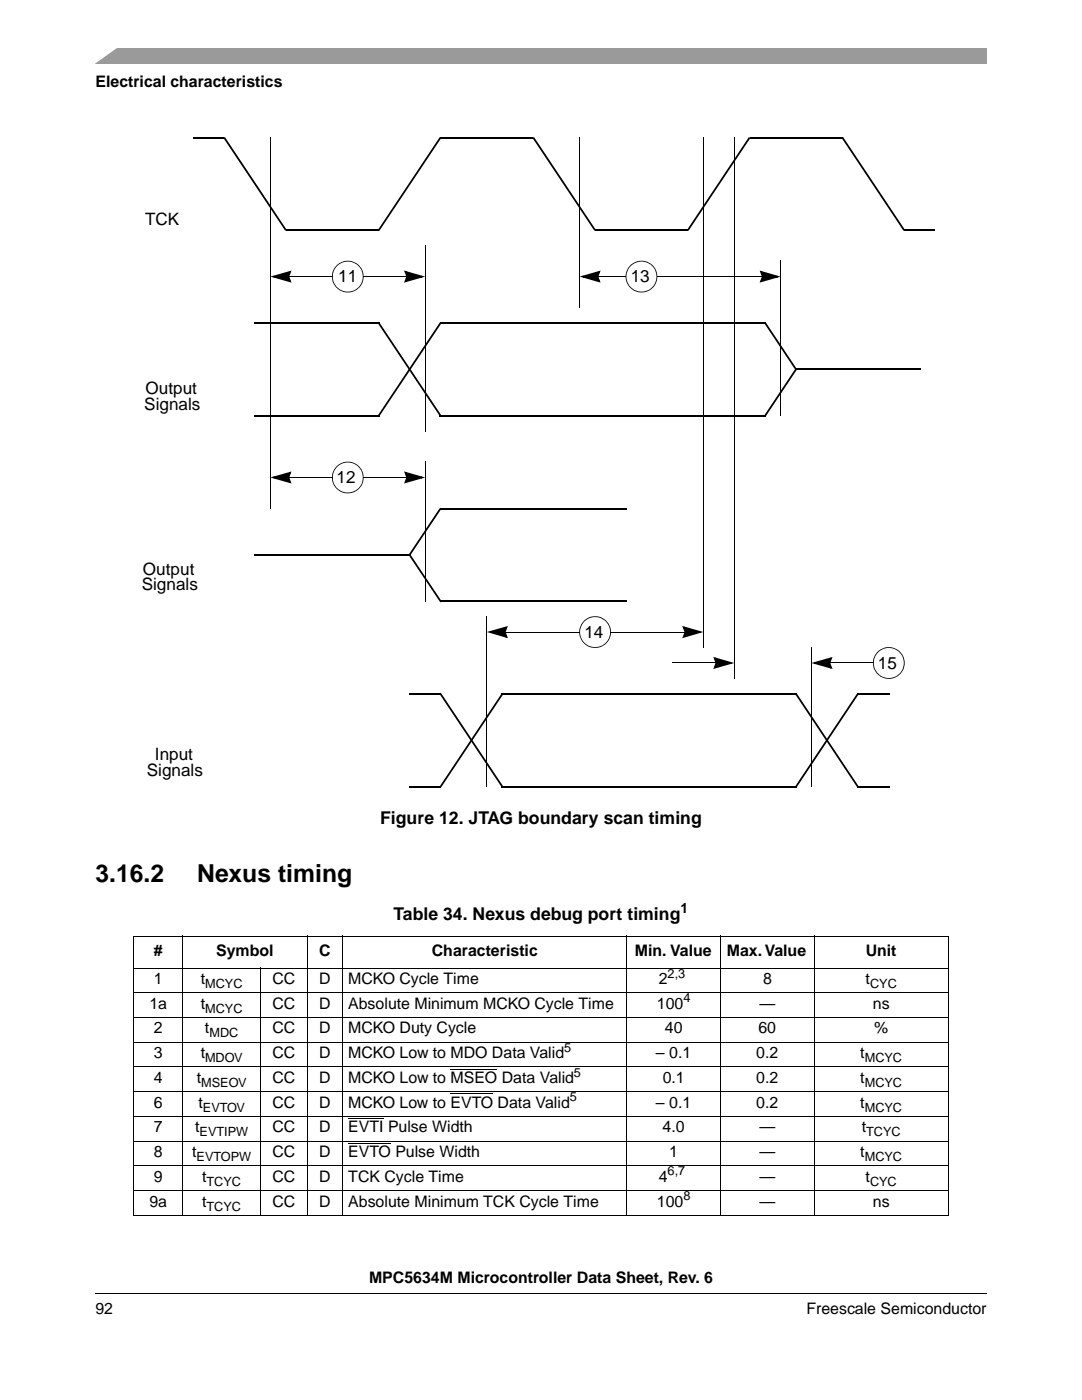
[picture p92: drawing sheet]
<svg xmlns="http://www.w3.org/2000/svg" width="216mm" height="279mm" viewBox="0 0 216 279" stroke-linecap="round" stroke-linejoin="round" font-family="sans-serif">
<defs><g id="words">
<g font-size="4.9">
<text x="19" y="176">3.16.2</text>
<text x="39.4" y="176">Nexus timing</text>
</g>
<g font-size="3.5">
<text x="75.8" y="164.5">Figure 12. JTAG boundary scan timing</text>
<text x="78.5" y="183.5">Table 34. Nexus debug port timing</text>
</g>
<g font-size="3.4">
<text x="29" y="44.9">TCK</text>
<text x="67.5" y="56.3">11</text>
<text x="125.9" y="56.3">13</text>
<text x="28.8" y="81.8">Signals</text>
<text x="29" y="78.7">Output</text>
<text x="67.2" y="96.4">12</text>
<text x="28.3" y="117.8">Signals</text>
<text x="28.5" y="114.7">Output</text>
<text x="116.6" y="127.3">14</text>
<text x="175.2" y="133.5">15</text>
<text x="29.3" y="154.9">Signals</text>
<text x="30.9" y="151.7">Input</text>
</g>
<g font-size="3.2">
<text x="19.1" y="17.4">Electrical characteristics</text>
<text x="30.7" y="190.7">#</text>
<text x="43.1" y="190.7">Symbol</text>
<text x="63.7" y="190.7">C</text>
<text x="86.2" y="190.7">Characteristic</text>
<text x="126.7" y="190.7">Min. Value</text>
<text x="145" y="190.7">Max. Value</text>
<text x="172.7" y="190.7">Unit</text>
<text x="30.7" y="196.4">1</text>
<text x="40" y="196.4">t</text>
<text x="54.4" y="196.4">CC</text>
<text x="63.7" y="196.4">D</text>
<text x="69.5" y="196.4">MCKO Cycle Time</text>
<text x="131.5" y="196.4">2</text>
<text x="152.3" y="196.4">8</text>
<text x="172.7" y="196.4">t</text>
<text x="29.8" y="201.3">1a</text>
<text x="40" y="201.3">t</text>
<text x="54.4" y="201.3">CC</text>
<text x="63.7" y="201.3">D</text>
<text x="69.5" y="201.3">Absolute Minimum MCKO Cycle Time</text>
<text x="131.1" y="201.3">100</text>
<text x="151.6" y="201.3">—</text>
<text x="174.2" y="201.3">ns</text>
<text x="30.7" y="206.2">2</text>
<text x="40.9" y="206.2">t</text>
<text x="54.4" y="206.2">CC</text>
<text x="63.7" y="206.2">D</text>
<text x="69.5" y="206.2">MCKO Duty Cycle</text>
<text x="132.7" y="206.2">40</text>
<text x="151.3" y="206.2">60</text>
<text x="174.4" y="206.2">%</text>
<text x="30.7" y="211.2">3</text>
<text x="40" y="211.2">t</text>
<text x="54.4" y="211.2">CC</text>
<text x="63.7" y="211.2">D</text>
<text x="69.5" y="211.2">MCKO Low to MDO Data Valid</text>
<text x="130.9" y="211.2">– 0.1</text>
<text x="150.9" y="211.2">0.2</text>
<text x="171.7" y="211.2">t</text>
<text x="30.7" y="216.1">4</text>
<text x="30.7" y="221">6</text>
<text x="39.3" y="216.1">t</text>
<text x="39.6" y="221">t</text>
<text x="54.4" y="221">CC</text>
<text x="54.4" y="216.1">CC</text>
<text x="63.7" y="221">D</text>
<text x="63.7" y="216.1">D</text>
<text x="69.5" y="221">MCKO Low to EVTO Data Valid</text>
<text x="69.5" y="216.1">MCKO Low to MSEO Data Valid</text>
<text x="130.9" y="221">– 0.1</text>
<text x="132.2" y="216.1">0.1</text>
<text x="150.9" y="221">0.2</text>
<text x="150.9" y="216.1">0.2</text>
<text x="171.7" y="221">t</text>
<text x="171.7" y="216.1">t</text>
<text x="30.7" y="226">7</text>
<text x="38.9" y="226">t</text>
<text x="54.4" y="226">CC</text>
<text x="63.7" y="226">D</text>
<text x="69.5" y="226">EVTI Pulse Width</text>
<text x="132.2" y="226">4.0</text>
<text x="151.5" y="226">—</text>
<text x="171.9" y="226">t</text>
<text x="30.7" y="230.9">8</text>
<text x="38.4" y="230.9">t</text>
<text x="54.4" y="230.9">CC</text>
<text x="63.7" y="230.9">D</text>
<text x="69.5" y="230.9">EVTO Pulse Width</text>
<text x="133.5" y="230.9">1</text>
<text x="151.5" y="230.9">—</text>
<text x="171.7" y="230.9">t</text>
<text x="30.7" y="235.9">9</text>
<text x="40.3" y="235.9">t</text>
<text x="54.4" y="235.9">CC</text>
<text x="63.7" y="235.9">D</text>
<text x="69.5" y="235.9">TCK Cycle Time</text>
<text x="131.5" y="235.9">4</text>
<text x="151.6" y="235.9">—</text>
<text x="172.7" y="235.9">t</text>
<text x="29.8" y="240.8">9a</text>
<text x="40.3" y="240.8">t</text>
<text x="54.4" y="240.8">CC</text>
<text x="63.7" y="240.8">D</text>
<text x="69.5" y="240.8">Absolute Minimum TCK Cycle Time</text>
<text x="131.1" y="240.8">100</text>
<text x="151.6" y="240.8">—</text>
<text x="174.2" y="240.8">ns</text>
<text x="73.6" y="256.1">MPC5634M Microcontroller Data Sheet, Rev. 6</text>
<text x="19" y="262.3">92</text>
<text x="160.9" y="262.3">Freescale Semiconductor</text>
</g>
<text font-size="2.8" x="135.8" y="182.1">1</text>
<g font-size="2.5">
<text x="40.9" y="197.1">MCYC</text>
<text x="133.2" y="195.1">2,3</text>
<text x="173.6" y="197.1">CYC</text>
<text x="40.9" y="202.1">MCYC</text>
<text x="136.4" y="200">4</text>
<text x="41.8" y="207">MDC</text>
<text x="112.6" y="209.9">5</text>
<text x="40.9" y="212">MDOV</text>
<text x="114.5" y="214.8">5</text>
<text x="172.6" y="212">MCYC</text>
<text x="40.2" y="216.9">MSEOV</text>
<text x="40.5" y="221.8">EVTOV</text>
<text x="113.7" y="219.8">5</text>
<text x="172.6" y="216.9">MCYC</text>
<text x="172.6" y="221.8">MCYC</text>
<text x="39.8" y="226.8">EVTIPW</text>
<text x="172.8" y="226.8">TCYC</text>
<text x="39.2" y="231.7">EVTOPW</text>
<text x="172.6" y="231.7">MCYC</text>
<text x="41.2" y="236.7">TCYC</text>
<text x="133.2" y="234.6">6,7</text>
<text x="136.4" y="239.5">8</text>
<text x="173.6" y="236.7">CYC</text>
<text x="41.2" y="241.6">TCYC</text>
</g>
</g></defs>
<path d="M19 258.1v.1z" fill="#000"/>
<path d="M19 258.1h177.8" fill="none" stroke="#000" stroke-width=".2"/>
<path d="M19 9.5h177.8v3.2h-177.8z" fill="#9a9a9a"/>
<path d="M17.1 9.2h6.8l-5.3 3.8h-1.5z" fill="#fff"/>
<g fill="none" stroke="#000" stroke-width=".2">
<path d="M54 27.4v74.2M115.7 27.4v34M140.3 27.4v101.9M146.5 27.4v108.1M58 55.2h8.3M72.5 55.2h8.3M84.8 48.9v37.1M119.7 55.2h5.2M131.1 55.2h20.6M155.8 52.1v30.9M58 95.3h8.3M72.5 95.3h8.3"/>
<path d="M84.8 92.1v27.9M97.2 123v34M101.2 126.1h14.5M121.8 126.1h14.5M134.2 132.3h8.2M161.9 129.1v27.9M166 132.3h8.3M26.6 186.8h162.7M26.6 193.2h162.7M26.6 198.1h162.7M26.7 186.9v55.6M36.4 186.8v55.9"/>
<path d="M52 193.1v49.6M61.3 186.8v55.9M68.4 186.8v55.9M125.1 186.8v55.9M143.8 186.8v55.9M162.5 186.8v55.9M189.2 186.9v55.6M26.6 203.1h162.7M26.6 208h162.7M26.6 212.9h162.7M26.6 217.9h162.7M89.9 213.4h9.4"/>
<path d="M89.9 218.3h8.5M26.6 222.8h162.7M26.6 227.8h162.7M26.6 232.7h162.7M26.6 237.6h162.7M69.5 223.3h7M69.5 228.2h8.5M26.6 242.6h162.7"/>
</g>
<g fill="none" stroke="#000" stroke-width=".36">
<path d="M38.5 27.4h6.2M87.9 27.4h18.5M149.6 27.4h18.5M57.1 46h18.5M118.7 46h18.5M180.4 46h6.2M50.9 64.5h24.8M87.9 64.5h64.9M158.8 73.7h24.9M50.7 83h24.9M87.7 83h65M50.9 110.7h31"/>
<path d="M87.9 101.5h37.2M87.9 120h37.2M81.7 138.5h6.4M100.2 138.5h58.8M171.2 138.5h6.3M81.6 157h6.3M100.1 157h58.7M171.2 157h6.3"/>
</g>
<g fill="#000">
<path d="M44.6 27.5l.3-.2 12.3 18.6-.3 .2zM53.9 27.3l.2 .1zM106.3 27.5l.3-.2 12.3 18.6-.3 .2zM115.6 27.3l.1 .1zM140.3 27.3l.1 .1zM146.4 27.3l.2 .1zM167.9 27.5l.3-.2 12.4 18.6-.3 .2zM57.5 55.1h.5v.2h-.5zM54 55.2l4.2-1.2-.3 .4-3.2 1-.2-.4 3.4 1-.1 .3-.4-1 .3-.2 .5 1.3zM57.7 54.2l.3 .1-.3 1h-.3zM67.1 53l1.4-.8 .9-.2v.2l-.9 .1-.8 .4-.6 .6-.5 .7-.2 .9 .1 .9 .6 1.3 .6 .6 1.1 .4h1.2l.8-.3 .1 .2a3.2 3.2 0 0 1-3.3-.2 3 3 0 0 1-1.3-3.2l.3-.9zM69.4 52a3.2 3.2 0 0 1 2.8 4.7l-.6 .7-.7 .6-.1-.2 .7-.5 .7-.9 .2-1.2-.1-.9-.2-.5-.8-.9-1-.6-.9-.1z"/>
<path d="M87.8 27.3l.3 .2-12.4 18.6-.3-.2zM80.8 55.1h.5v.2h-.5zM81.1 55.1l.3 .1-.3 1-.3-.1zM80.6 54l4.2 1.2-4.2 1.2 .3-.4 3.2-1 .1 .4-3.3-1 .1-.3 .4 1-.3 .2zM119.2 55.1h.5v.2h-.5zM115.7 55.2l4.1-1.2-.2 .4-3.2 1-.2-.4 3.4 1-.1 .3-.5-1 .4-.2 .4 1.3zM119.4 54.2l.3 .1-.3 1h-.4zM126 52.7l1.1-.5 .9-.2v.2l-.9 .1-1 .6-.7 .9-.4 1.4 .1 .9 .4 .8 .8 .8 1.1 .4h1.2l.8-.3 .1 .2a3.2 3.2 0 0 1-4.1-1 3.2 3.2 0 0 1 .6-4.3zM128 52l1.2 .3 1.3 .9a3.2 3.2 0 0 1-1 4.8l-.1-.2 .9-.7 .5-.7 .2-.9-.1-.9-.4-1.1-.6-.6-1-.6-.9-.1zM149.4 27.3l.3 .2-12.3 18.6-.3-.2zM151.7 55.1h.5v.2h-.5zM152 55.1l.4 .1-.4 1-.3-.1z"/>
<path d="M151.6 54l4.2 1.2-4.2 1.2 .2-.4 3.3-1 .1 .4-3.4-1 .1-.3 .5 1-.4 .2zM155.7 52l.2 .1zM50.7 64.3h.2v.3h-.2zM75.3 64.4l.3-.2 .1 .2-.3 .2zM75.4 64.6l.3-.2 12.4 18.5-.3 .2zM87.7 64.3h.2v.3h-.2zM152.4 64.4l.3-.2 .1 .2-.3 .2zM152.5 64.6l.3-.2 6.2 9.2-.3 .2zM158.7 73.5h.1v.4h-.1zM158.8 73.5l.3 .2-.1 .1-.3-.2zM158.7 73.6l.3 .2-6.2 9.3-.3-.2zM158.7 73.8l.3-.2 .1 .2-.3 .2z"/>
<path d="M57.5 95.2h.5v.2h-.5zM54 95.3l4.2-1.2-.3 .4-3.2 1-.2-.4 3.4 1-.1 .3-.4-1 .3-.2 .5 1.3zM57.7 94.3l.3 .1-.3 1h-.3zM67.2 93a3.4 3.4 0 0 1 2.2-.9v.2l-.9 .1-.8 .4-.8 .8-.4 1.1v1.5l.8 1.2 .9 .7 1.2 .2 1.4-.4 .1 .2a3.2 3.2 0 0 1-4-.9 3.2 3.2 0 0 1 .3-4.2zM69.4 92.1h.3a3.2 3.2 0 0 1 2.3 1.4 3.1 3.1 0 0 1-1.1 4.6l-.1-.2 .9-.7 .6-1 .1-.9-.1-.9-.4-.8-.8-.8-.8-.4-.9-.1zM87.8 64.4l.3 .2-12.4 18.5-.3-.2zM75.6 82.8h.1v.3h-.1zM80.8 95.2h.5v.2h-.5zM81.1 95.2l.3 .1-.3 1-.3-.1zM80.6 94.1l4.2 1.2-4.2 1.2 .3-.4 3.2-1 .1 .4-3.3-1 .1-.3 .4 1-.3 .2zM84.7 86l.2 .1zM87.8 83.1l.3-.2v.1l-.3 .2z"/>
<path d="M152.7 82.8h.1v.3h-.1zM152.5 82.9l.3 .2-.1 .1-.3-.2zM50.7 110.6h.2v.3h-.2zM87.8 101.4l.3 .2-6.2 9.2-.3-.2zM81.5 110.7l.3-.2 .1 .1-.3 .2zM81.6 110.8l.3-.2 6.2 9.3-.3 .2zM87.7 101.3h.2v.4h-.2zM87.8 120.1l.3-.2v.1l-.3 .2zM81.6 138.3h.1v.4h-.1zM84.7 120l.2 .1zM87.7 119.8h.2v.4h-.2zM87.7 138.4l.3-.2 .1 .2-.3 .2z"/>
<path d="M87.8 138.6l.3-.2 12.3 18.5-.3 .2zM100.1 138.3h.1v.4h-.1zM100.7 126h.5v.2h-.5zM97.1 126.1l4.2-1.2-.2 .5-3.3 .9-.1-.3 3.4 .9-.1 .4-.5-1.1 .4-.1 .4 1.3zM100.9 125.1l.3 .2-.3 .9h-.4zM116.5 123.9a3 3 0 0 1 2.2-.9l.1 .1-1.5 .4-1.1 1-.4 1v1.3l.4 1 1.1 1 1.5 .3 1.4-.3v.1l-.5 .3a3.2 3.2 0 0 1-4.1-3l.1-1zM118.7 123h.1a3.1 3.1 0 0 1 2.6 1.4 3.1 3.1 0 0 1 0 3.5l-1.2 1v-.1l.7-.5 .7-1.3 .1-1.1-.3-1.2-.7-.9-1.1-.5-.9-.2zM136.3 126h.5v.2h-.5zM136.6 126.1h.4l-.4 1-.3-.1zM136.1 124.9l4.2 1.2-4.2 1.3 .3-.5 3.3-.9 .1 .3-3.4-.9 .1-.4 .4 1.1-.3 .1zM142.4 132.2h.6v.2h-.6zM142.8 132.2l.4 .1-.4 1-.3-.1z"/>
<path d="M142.3 131.1l4.2 1.2-4.2 1.2 .3-.4 3.2-1 .1 .4-3.3-.9 .1-.4 .4 1-.3 .2zM158.6 138.4l.3-.2 .1 .2-.3 .2zM158.7 138.6l.3-.2 12.3 18.5-.3 .2zM165.5 132.2h.5v.2h-.5zM161.9 132.3l4.2-1.2-.2 .5-3.3 .9-.1-.4 3.4 1-.1 .3-.5-1 .4-.2 .4 1.3zM165.7 131.3l.3 .1-.3 1h-.4zM171 138.3h.2v.4h-.2zM171.1 138.2l.3 .2-.1 .2-.3-.2zM171 138.4l.3 .2-12.3 18.5-.3-.2zM175.3 129.9l1.1-.6 1-.2v.2l-1 .2-.7 .3-.7 .6-.4 .7-.2 .9v.9l.6 1.3 .7 .6 .8 .4 .9 .1 1.4-.3 .1 .1a3.2 3.2 0 0 1-4-.8 3 3 0 0 1-.7-2.6l.4-.9zM177.4 129.1a3.2 3.2 0 0 1 3 2.3 3.2 3.2 0 0 1-1.5 3.7l-.1-.1 .7-.6 .6-.9 .2-.9-.1-1.2-.2-.5-.7-.9-1.1-.5-.8-.2zM100.1 138.4l.3 .2-12.3 18.5-.3-.2z"/>
<path d="M87.9 156.8h.2v.4h-.2zM97.1 157l.1 .1zM100.1 157.1l.3-.2 .1 .2-.3 .1zM158.8 156.8h.2v.4h-.2zM158.7 156.9l.3 .2-.1 .1-.3-.1zM161.8 157l.2 .1zM171 156.8h.2v.4h-.2zM171 157.1l.3-.2 .1 .2-.3 .1z"/>
</g>
<path d="M54.6 55.2l3.3-.9-.4 .9 .4 .9zM80.9 54.3l3.3 .9-3.3 .9 .4-.9zM116.3 55.2l3.2-.9-.3 .9 .3 .9zM151.9 54.3l3.2 .9-3.2 .9 .3-.9zM54.6 95.3l3.3-.9-.4 .9 .4 .9zM80.9 94.4l3.3 .9-3.3 .9 .4-.9zM97.8 126.1l3.2-.9-.3 .9 .3 1zM136.4 125.2l3.3 .9-3.3 1 .4-1zM142.6 131.4l3.3 .9-3.3 .9 .4-.9zM162.6 132.3l3.2-.9-.3 .9 .3 .9z" fill="#000"/>
<use href="#words"/>
</svg>
